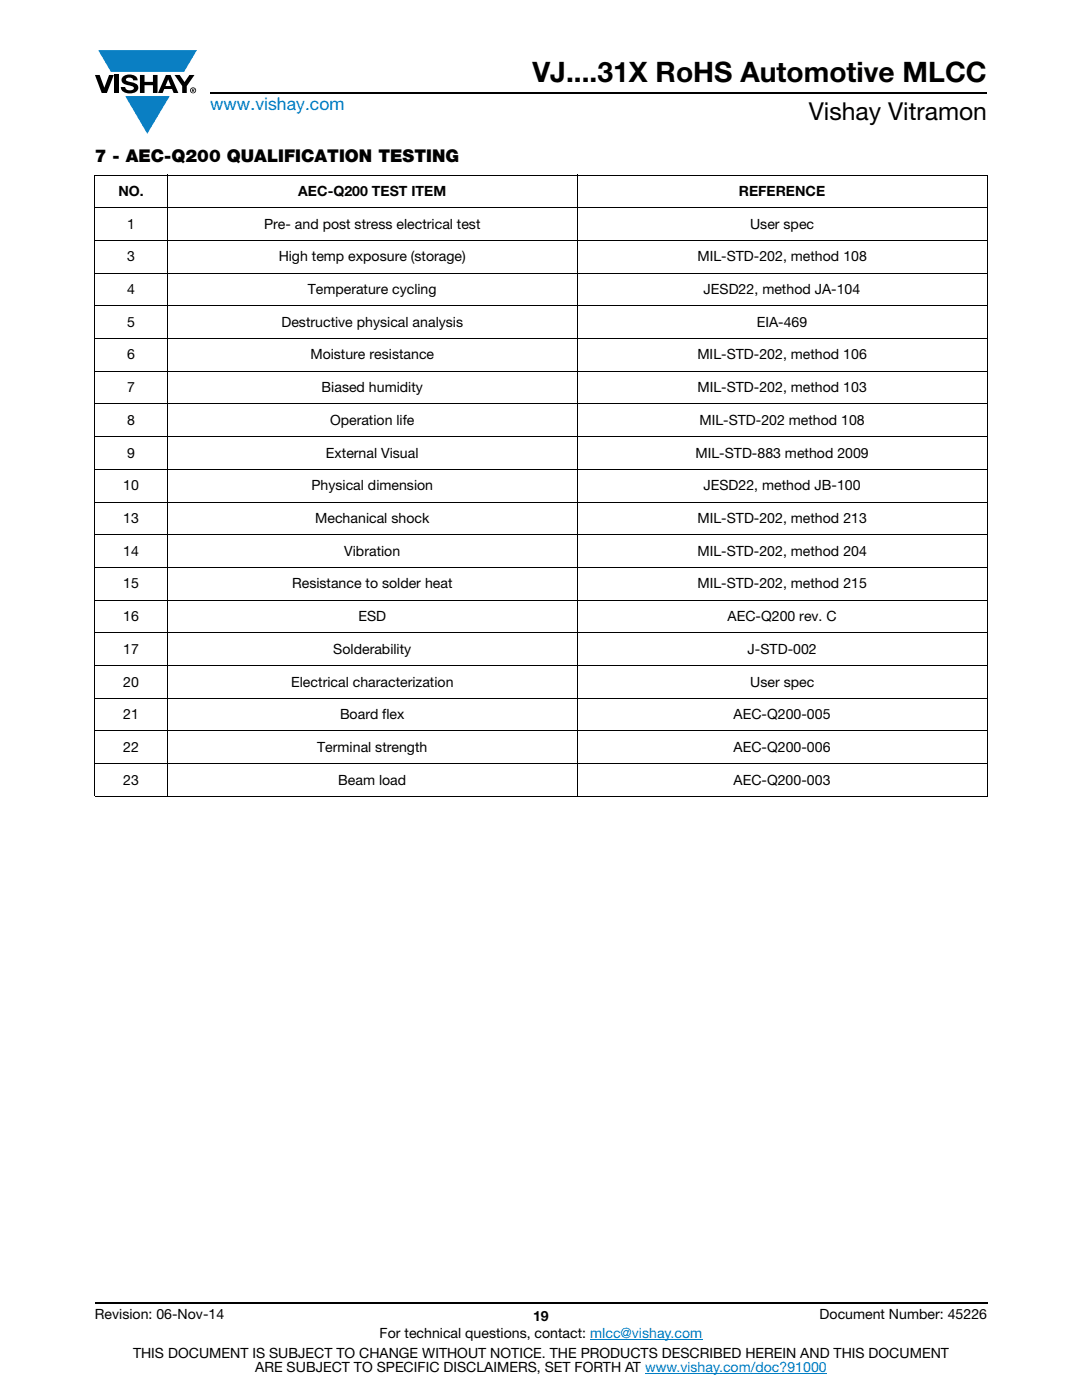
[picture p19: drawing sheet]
<svg xmlns="http://www.w3.org/2000/svg" width="216mm" height="279mm" viewBox="0 0 216 279" stroke-linecap="round" stroke-linejoin="round" font-family="sans-serif">
<defs><g id="words">
<text font-size="5.6" x="106.3" y="16.4">VJ....31X RoHS Automotive MLCC</text>
<text font-size="4.9" x="161.4" y="24">Vishay Vitramon</text>
<text font-size="3.5" fill="#007ec4" x="42" y="21.9">www.vishay.com</text>
<text font-size="3.5" x="18.9" y="32.3">7 - AEC-Q200 QUALIFICATION TESTING</text>
<g font-size="2.8">
<text x="23.6" y="39.1">NO.</text>
<text x="59.5" y="39.1">AEC-Q200 TEST ITEM</text>
<text x="147.4" y="39.1">REFERENCE</text>
<text x="25.4" y="45.6">1</text>
<text x="52.7" y="45.6">Pre- and post stress electrical test</text>
<text x="149.7" y="45.6">User spec</text>
<text x="25.4" y="52.2">3</text>
<text x="55.6" y="52.2">High temp exposure (storage)</text>
<text x="139.2" y="52.2">MIL-STD-202, method 108</text>
<text x="25.4" y="58.7">4</text>
<text x="61.4" y="58.7">Temperature cycling</text>
<text x="140.4" y="58.7">JESD22, method JA-104</text>
<text x="25.4" y="65.2">5</text>
<text x="56.2" y="65.2">Destructive physical analysis</text>
<text x="151" y="65.2">EIA-469</text>
<text x="25.4" y="71.7">6</text>
<text x="61.9" y="71.7">Moisture resistance</text>
<text x="139.2" y="71.7">MIL-STD-202, method 106</text>
<text x="25.4" y="78.3">7</text>
<text x="64.2" y="78.3">Biased humidity</text>
<text x="139.2" y="78.3">MIL-STD-202, method 103</text>
<text x="25.4" y="84.8">8</text>
<text x="65.8" y="84.8">Operation life</text>
<text x="139.6" y="84.8">MIL-STD-202 method 108</text>
<text x="25.4" y="91.3">9</text>
<text x="65" y="91.3">External Visual</text>
<text x="138.8" y="91.3">MIL-STD-883 method 2009</text>
<text x="24.6" y="97.9">10</text>
<text x="62.1" y="97.9">Physical dimension</text>
<text x="140.4" y="97.9">JESD22, method JB-100</text>
<text x="24.6" y="104.4">13</text>
<text x="62.9" y="104.4">Mechanical shock</text>
<text x="139.2" y="104.4">MIL-STD-202, method 213</text>
<text x="24.6" y="110.9">14</text>
<text x="68.7" y="110.9">Vibration</text>
<text x="139.2" y="110.9">MIL-STD-202, method 204</text>
<text x="24.6" y="117.4">15</text>
<text x="58.3" y="117.4">Resistance to solder heat</text>
<text x="139.2" y="117.4">MIL-STD-202, method 215</text>
<text x="24.6" y="124">16</text>
<text x="71.5" y="124">ESD</text>
<text x="145.2" y="124">AEC-Q200 rev. C</text>
<text x="24.6" y="130.5">17</text>
<text x="66.5" y="130.5">Solderability</text>
<text x="149.2" y="130.5">J-STD-002</text>
<text x="24.6" y="137">20</text>
<text x="58.1" y="137">Electrical characterization</text>
<text x="149.7" y="137">User spec</text>
<text x="24.6" y="143.5">21</text>
<text x="67.8" y="143.5">Board flex</text>
<text x="146.4" y="143.5">AEC-Q200-005</text>
<text x="24.6" y="150.1">22</text>
<text x="63.3" y="150.1">Terminal strength</text>
<text x="146.4" y="150.1">AEC-Q200-006</text>
<text x="24.6" y="156.6">23</text>
<text x="67.5" y="156.6">Beam load</text>
<text x="146.4" y="156.6">AEC-Q200-003</text>
<text x="18.9" y="263.3">Revision: 06-Nov-14</text>
<text x="106.4" y="263.6">19</text>
<text x="163.6" y="263.3">Document Number: 45226</text>
<text x="75.8" y="267.1">For technical questions, contact: mlcc@vishay.com</text>
<text x="26.5" y="271">THIS DOCUMENT IS SUBJECT TO CHANGE WITHOUT NOTICE. THE PRODUCTS DESCRIBED HEREIN AND THIS DOCUMENT</text>
<text x="50.9" y="273.8">ARE SUBJECT TO SPECIFIC DISCLAIMERS, SET FORTH AT www.vishay.com/doc?91000</text>
</g>
</g></defs>
<g fill="#0a7fc3">
<path d="M19.6 10h19.7l-2.6 4.3h-1.1h-13.5z"/>
<path d="M25 19.2h8.9l-4.5 7.5z"/>
</g>
<g fill="#000">
<path d="M18.9 15h1l.9 2.5 1-2.5h.9l-1.4 3.6h-1zM22.9 15h.9v3.6h-.9zM24.6 15.3a2.1 2.1 0 0 1 2.8 .3l.1 .4h-.9a.79 .79 0 0 0-.7-.5 .79 .79 0 0 0-.8 .4l.3 .3 1 .2a1.08 1.08 0 0 1 1.2 1 1.08 1.08 0 0 1-1.1 1.2 1.73 1.73 0 0 1-2.4-1.2h.9a.96 .96 0 0 0 .8 .6 .96 .96 0 0 0 .9-.4 1.31 1.31 0 0 0-1.2-.6 1.03 1.03 0 0 1-1.1-.6 1.03 1.03 0 0 1 .2-1.1zM27.9 15h.9v1.3h1.7v-1.3h.9v3.6h-.9v-1.6h-1.7v1.6h-.9zM34.8 15h1.1l.9 1.4 1-1.4h1l-1.5 2.2v1.4h-.9v-1.4z"/>
<path d="M33.6 15.9l.5 1.3h-1.1zM33.1 15l-1.6 3.6h1l.3-.8h1.5l.3 .8h1l-1.6-3.6z"/>
<path d="M38.4 17.8h.2v.2h-.2zM38.3 17.7v.7h.1v-.3l.4 .3-.2-.3 .2-.2-.1-.2z"/>
<path d="M38.1 18a.46 .46 0 0 1 .9 0 .46 .46 0 0 1-.9 0zM37.9 18a.6 .6 0 0 0 1.2 0 .6 .6 0 0 0-1.2 0z"/>
</g>
<path d="M42 18.6h155M18.9 260h178.1" fill="none" stroke="#000" stroke-width=".36"/>
<path d="M117.8 267.3h22.3M128.7 274h36.3" fill="none" stroke="#007ec4" stroke-width=".2"/>
<g fill="none" stroke="#000" stroke-width=".2">
<path d="M18.9 34.9h178.1M18.9 35v123.9M33.4 34.8v124.2M115.2 34.8v124.2M197 35v123.9M18.9 41.5h178.1M18.9 48h178.1M18.9 54.5h178.1M18.9 61h178.1M18.9 67.6h178.1M18.9 74.1h178.1M18.9 80.6h178.1"/>
<path d="M18.9 87.1h178.1M18.9 93.7h178.1M18.9 100.2h178.1M18.9 106.7h178.1M18.9 113.3h178.1M18.9 119.8h178.1M18.9 126.3h178.1M18.9 132.8h178.1M18.9 139.4h178.1M18.9 145.9h178.1M18.9 152.4h178.1M18.9 158.9h178.1"/>
</g>
<use href="#words"/>
</svg>
